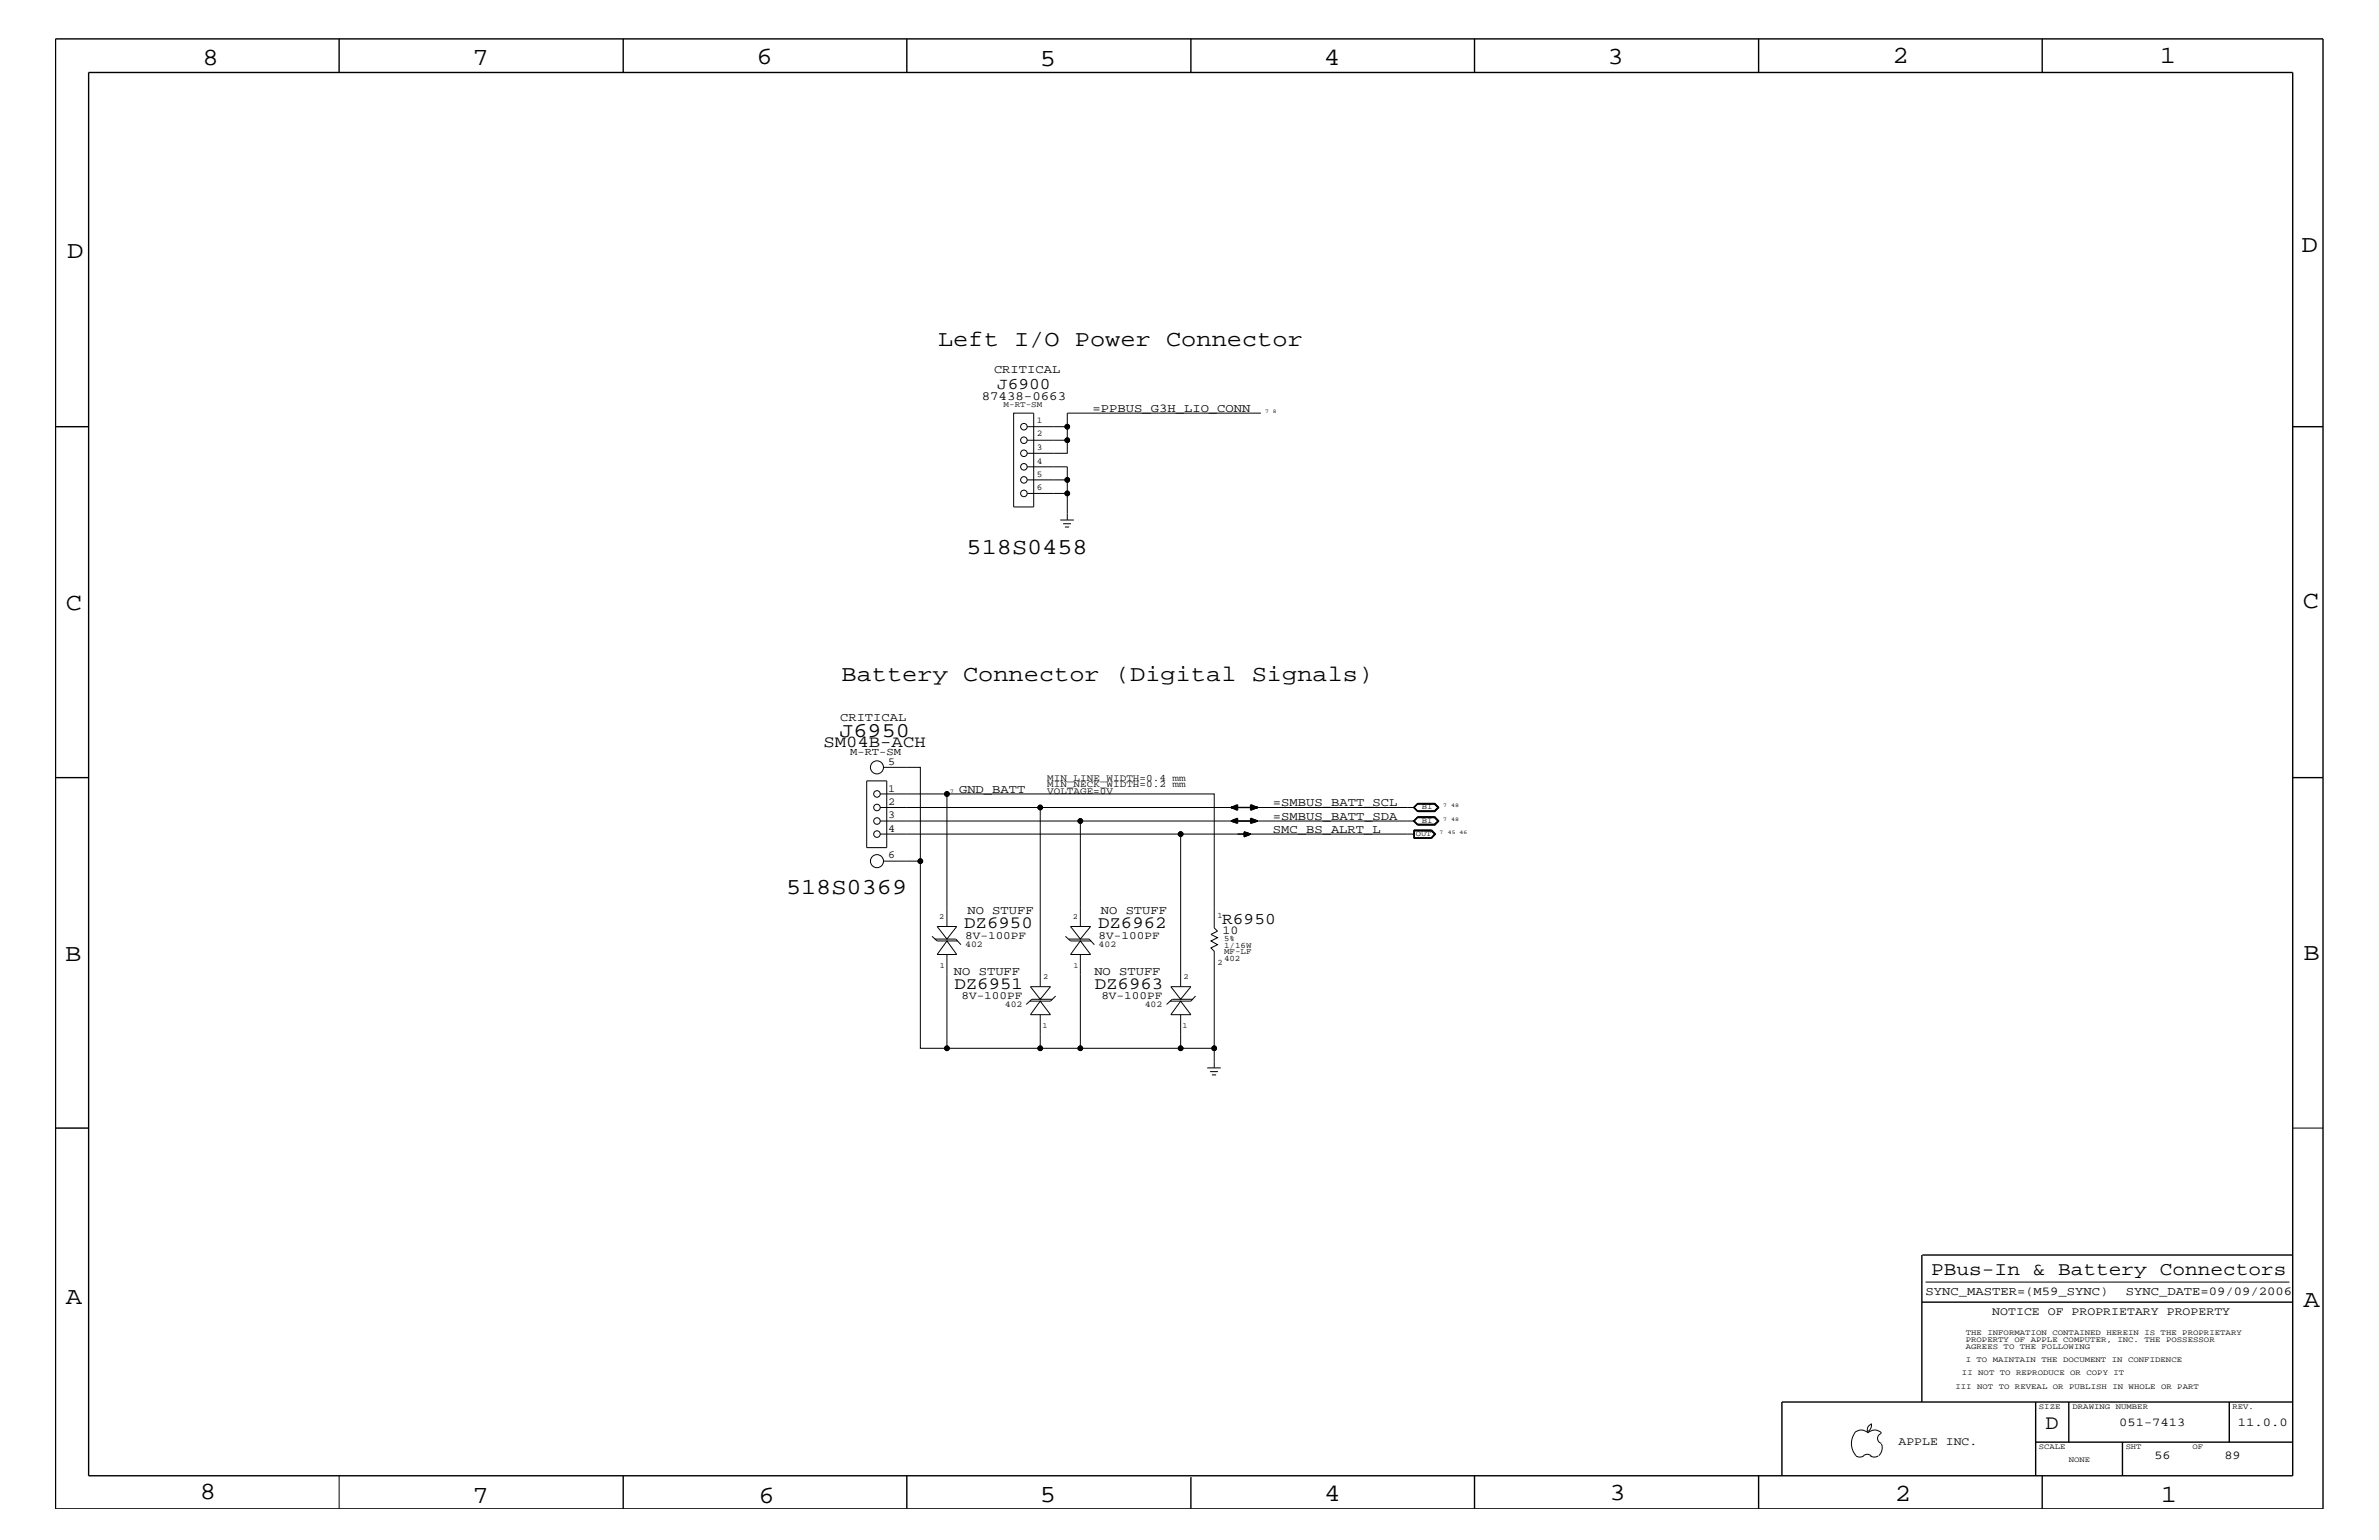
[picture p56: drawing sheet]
<svg xmlns="http://www.w3.org/2000/svg" width="432mm" height="279mm" viewBox="0 0 432 279" stroke-linecap="round" stroke-linejoin="round" font-family="sans-serif">
<defs><g id="words">
<g font-size="4.5">
<text x="36.7" y="11.7">8</text>
<text x="85.8" y="11.7">7</text>
<text x="137.3" y="11.5">6</text>
<text x="240.3" y="11.7">4</text>
<text x="291.8" y="11.5">3</text>
<text x="343.5" y="11.5">2</text>
<text x="392" y="11.5">1</text>
<text x="188.7" y="12.1">5</text>
<text x="12.2" y="46.8">D</text>
<text x="417.7" y="45.7">D</text>
<text x="11.9" y="110.6">C</text>
<text x="418" y="110.3">C</text>
<text x="11.9" y="174.3">B</text>
<text x="418.1" y="174.2">B</text>
<text x="11.9" y="236.7">A</text>
<text x="418.1" y="237.1">A</text>
<text x="36.2" y="271.9">8</text>
<text x="85.8" y="272.7">7</text>
<text x="137.7" y="272.7">6</text>
<text x="188.7" y="272.5">5</text>
<text x="240.4" y="272.3">4</text>
<text x="292.1" y="272.2">3</text>
<text x="343.9" y="272.3">2</text>
<text x="392.2" y="272.6">1</text>
</g>
<g font-size="4.1">
<text x="170.3" y="62.9">Left I/O Power Connector</text>
<text x="175.4" y="100.4">518S0458</text>
<text x="152.7" y="123.5">Battery Connector (Digital Signals)</text>
<text x="142.7" y="162.2">518S0369</text>
</g>
<text font-size="3.8" x="152.4" y="133.6">J6950</text>
<text font-size="3.7" x="371.3" y="259.3">D</text>
<text font-size="3.5" x="350.5" y="231.3">PBus-In &amp; Battery Connectors</text>
<g font-size="3.1">
<text x="175" y="168.4">DZ6950</text>
<text x="199.3" y="168.4">DZ6962</text>
<text x="173.2" y="179.4">DZ6951</text>
<text x="198.7" y="179.4">DZ6963</text>
</g>
<g font-size="3">
<text x="181" y="70.6">J6900</text>
<text x="149.5" y="135.6">SM04B-ACH</text>
<text x="221.8" y="167.6">R6950</text>
</g>
<text font-size="2.3" x="178.2" y="72.6">87438-0663</text>
<g font-size="2.2">
<text x="180.4" y="67.7">CRITICAL</text>
<text x="198.3" y="74.7">=PPBUS_G3H_LIO_CONN</text>
<text x="152.5" y="130.8">CRITICAL</text>
<text x="174.1" y="143.9">GND_BATT</text>
<text x="231.1" y="146.2">=SMBUS_BATT_SCL</text>
<text x="231.1" y="148.7">=SMBUS_BATT_SDA</text>
<text x="231.1" y="151.1">SMC_BS_ALRT_L</text>
<text x="175.6" y="165.9">NO STUFF</text>
<text x="199.8" y="165.9">NO STUFF</text>
<text x="221.9" y="169.4">10</text>
<text x="173.1" y="176.8">NO STUFF</text>
<text x="198.6" y="176.8">NO STUFF</text>
<text x="349.5" y="235">SYNC_MASTER=(M59_SYNC)</text>
<text x="385.8" y="235">SYNC_DATE=09/09/2006</text>
<text x="384.6" y="258.7">051-7413</text>
<text x="406.2" y="258.7">11.0.0</text>
<text x="391" y="264.7">56</text>
<text x="403.7" y="264.7">89</text>
</g>
<g font-size="2.1">
<text x="361.6" y="238.6">NOTICE OF PROPRIETARY PROPERTY</text>
<text x="344.6" y="262.2">APPLE INC.</text>
</g>
<g font-size="2">
<text x="175.2" y="170.3">8V-100PF</text>
<text x="199.4" y="170.3">8V-100PF</text>
<text x="174.5" y="181.2">8V-100PF</text>
<text x="199.9" y="181.2">8V-100PF</text>
</g>
<g font-size="1.9">
<text x="154.3" y="137">M-RT-SM</text>
<text x="161.2" y="138.7">5</text>
<text x="161.2" y="143.6">1</text>
<text x="161.2" y="146">2</text>
<text x="161.2" y="148.4">3</text>
<text x="161.2" y="155.7">6</text>
<text x="161.2" y="150.9">4</text>
</g>
<g font-size="1.8">
<text x="190.1" y="142.9">MIN_NECK_WIDTH=0.2 mm</text>
<text x="190.1" y="141.7">MIN_LINE_WIDTH=0.4 mm</text>
<text x="190.1" y="144">VOLTAGE=0V</text>
</g>
<g font-size="1.6">
<text x="188.2" y="76.8">1</text>
<text x="188.2" y="79.2">2</text>
<text x="188.2" y="81.6">3</text>
<text x="188.2" y="84.1">4</text>
<text x="188.2" y="86.5">5</text>
<text x="188.2" y="88.9">6</text>
<text x="175.2" y="171.8">402</text>
<text x="199.4" y="171.8">402</text>
<text x="182.4" y="182.7">402</text>
<text x="207.8" y="182.7">402</text>
</g>
<g font-size="1.5">
<text x="182.2" y="73.9">M-RT-SM</text>
<text x="221" y="166.5">1</text>
<text x="222.2" y="170.7">5%</text>
<text x="222.2" y="172">1/16W</text>
<text x="222.2" y="173.2">MF-LF</text>
<text x="221" y="175">2</text>
<text x="222.2" y="174.4">402</text>
</g>
<g font-size="1.4">
<text x="258.1" y="146.8">BI</text>
<text x="258.1" y="149.3">BI</text>
<text x="257" y="151.8">OUT</text>
<text x="170.4" y="166.7">2</text>
<text x="194.7" y="166.7">2</text>
<text x="170.6" y="175.6">1</text>
<text x="189.3" y="177.7">2</text>
<text x="194.8" y="175.6">1</text>
<text x="214.8" y="177.7">2</text>
<text x="189.2" y="186.5">1</text>
<text x="214.6" y="186.5">1</text>
<text x="356.8" y="242.3">THE INFORMATION CONTAINED HEREIN IS THE PROPRIETARY</text>
<text x="356.8" y="243.5">PROPERTY OF APPLE COMPUTER, INC. THE POSSESSOR</text>
<text x="356.8" y="244.7">AGREES TO THE FOLLOWING</text>
<text x="354.9" y="252">III NOT TO REVEAL OR PUBLISH IN WHOLE OR PART</text>
<text x="356.1" y="249.5">II NOT TO REPRODUCE OR COPY IT</text>
<text x="356.8" y="247.1">I TO MAINTAIN THE DOCUMENT IN CONFIDENCE</text>
<text x="370.1" y="255.6">SIZE</text>
<text x="376.2" y="255.6">DRAWING NUMBER</text>
<text x="405.2" y="255.6">REV.</text>
<text x="370.1" y="262.9">SCALE</text>
<text x="385.8" y="262.9">SHT</text>
<text x="397.9" y="262.9">OF</text>
<text x="375.5" y="265.3">NONE</text>
</g>
<g font-size="1">
<text x="229.6" y="75">7</text>
<text x="231.1" y="75">8</text>
<text x="172.5" y="143.9">7</text>
<text x="262" y="146.5">7</text>
<text x="262" y="149">7</text>
<text x="263.4" y="146.5">48</text>
<text x="263.4" y="149">48</text>
<text x="261.3" y="151.3">7</text>
<text x="262.8" y="151.3">45 46</text>
</g>
</g></defs>
<g fill="none" stroke="#000" stroke-width=".18">
<path d="M184 75h3.6v17h-3.6zM186.4 79.9h7.3v2.3h-7.3M186.4 77.4h7.3M228.9 75h-35.2v4.9M186.4 89.5h7.3M186.4 87.1h7.3M186.4 84.7h7.3v9.6M192.4 94.3h2.5M193 95h1.4M193.3 95.6h.8M160.4 139.2h6.6v17h-6.6M157.3 141.7h3.7v12.1h-3.7z"/>
<path d="M159.8 144h60.6v24.3l.6 .6-1.2 .6 1.2 .6-1.2 .6 1.2 .7-1.2 .6 .6 .6v21.1M159.8 151.3h96.9M159.8 146.5h29M159.8 149h96.9M167 156.2v34h21.8M171.9 144v24.1M196.1 149v19.1M214.3 151.3v27.7M256.5 146.5l.8-.8h3.1l.8 .8-.8 .8h-3.1zM256.5 149l.8-.8h3.1l.8 .8-.8 .7h-3.1zM256.6 149l.7-.7h3.1l.6 .7-.6 .5h-3.1zM256.6 150.6h3.2l.8 .7-.8 .8h-3.2z"/>
<path d="M256.6 150.7h3.2l.7 .6-.7 .8M256.7 146.5l.6-.6h3.1l.5 .6-.5 .6h-3.1zM256.7 149l.6-.6h3.1l.5 .6-.5 .5h-3.1zM256.7 146.5h-67.9v32.5M257.3 145.8h3.1l.6 .7-.6 .7h-3.1M257.3 145.8h3.1l.7 .7-.7 .7h-3.1M257.3 145.8l-.7 .7 .7 .7M257.3 148.2h3.1l.7 .8-.7 .6h-3.1l-.7-.6zM259.8 150.7h-3.1v1.3h3.1M259.8 150.7l.6 .6-.6 .7M169.2 169.9l.9 .8h3.7M169.7 170.4h3.8l.9 1"/>
<path d="M170.1 168.1h3.6l-1.8 2.3zM171.9 170.7l1.8 2.5h-3.6zM171.9 173.2v17M187 179h3.7l-1.9 2.3zM193.4 169.9l.9 .8h3.7M194 170.4h3.7l.9 1M194.3 168.1h3.7l-1.9 2.3zM196.1 170.7l1.9 2.5h-3.7zM196.1 173.2v17M212.5 179h3.7l-1.9 2.3zM188.8 181.6l1.9 2.5h-3.7zM188.8 184.1v6.1"/>
<path d="M188.8 190.2h31.6M191 181.3h-3.7l-1 .9M191.6 180.7l-.9 .9h-3.8M214.3 181.6l1.9 2.5h-3.7zM214.3 184.1v6.1M216.5 181.3h-3.7l-1 .9M217 180.7l-.8 .9h-3.9M219.1 193.7h2.5M219.6 194.4h1.5M220 195h.7M416.1 204.7h5.5M349.5 232.6h66"/>
<path d="M336.6 260a1.69 1.69 0 0 1 2.4 0 1.72 1.72 0 0 1 2.5 0M339.6 258.3l.1 .1a1.27 1.27 0 0 1-.7 1.3M339.6 258.4a.99 .99 0 0 0-.6 1.4M61.6 267.7v6.1M336.6 260a3.3 3.3 0 0 0 .3 4.1M336.9 264.1l.7 .3 .7-.3M338.2 264.1l.7-.3 .7 .3M339.5 264.1l.7 .3 .7-.3M341.5 260.1a.93 .93 0 0 0-.7 .9 .93 .93 0 0 0 .7 .9M341.5 262l.1 .7a1.99 1.99 0 0 1-.6 1.4"/>
<circle cx="185.8" cy="77.4" r=".59"/>
<circle cx="185.8" cy="79.9" r=".59"/>
<circle cx="193.7" cy="77.4" r=".42"/>
<circle cx="193.7" cy="79.9" r=".42"/>
<circle cx="185.8" cy="82.2" r=".59"/>
<circle cx="185.8" cy="89.5" r=".59"/>
<circle cx="185.8" cy="84.7" r=".59"/>
<circle cx="185.8" cy="87.1" r=".59"/>
<circle cx="193.7" cy="89.5" r=".42"/>
<circle cx="193.7" cy="87.1" r=".42"/>
<circle cx="159.2" cy="139.2" r="1.19"/>
<circle cx="159.2" cy="156.2" r="1.19"/>
<circle cx="159.2" cy="146.5" r=".59"/>
<circle cx="159.2" cy="144" r=".59"/>
<circle cx="159.2" cy="151.3" r=".59"/>
<circle cx="159.2" cy="149" r=".59"/>
<circle cx="167" cy="156.2" r=".42"/>
<circle cx="171.9" cy="144" r=".42"/>
<circle cx="188.8" cy="146.5" r=".42"/>
<circle cx="196.1" cy="149" r=".42"/>
<circle cx="214.3" cy="151.3" r=".42"/>
<circle cx="171.9" cy="190.2" r=".42"/>
<circle cx="188.8" cy="190.2" r=".42"/>
<circle cx="196.1" cy="190.2" r=".42"/>
<circle cx="214.3" cy="190.2" r=".42"/>
<circle cx="220.4" cy="190.2" r=".42"/>
</g>
<g fill="none" stroke="#000" stroke-width=".25">
<path d="M10.1 7.1h411.5v266.7h-411.5zM16.1 13.2h400v254.5h-400zM61.6 7.1v6.1M113.1 7.1v6.1M164.6 7.1v6.1M216.2 7.1v6.1M267.6 7.1v6.1M319.2 7.1v6.1M370.7 7.1v6.1M10.1 77.4h6M416.1 77.4h5.5M10.1 141.1h6"/>
<path d="M223.4 149h1.2M223.4 146.5l1.2-.5v1zM223.4 149l1.2-.6v1zM223.4 149h4.9M223.4 149l1.2 .2M223.4 149l1.2 .3M223.4 146.5l1.2 .2M223.4 146.5h4.9M223.4 146.5l1.2 .3M224.6 151.3h2.4M224.6 148.8l-1.2 .2M224.6 148.7l-1.2 .3"/>
<path d="M224.6 148.5l-1.2 .5M224.6 146.4l-1.2 .1M224.6 146.2l-1.2 .3M225.8 150.9l1.2 .4-1.2 .5zM225.8 151l1.2 .3M225.8 151.2l1.2 .1M225.8 151.1l1.2 .2M227 151.3l-1.2 .2M227 151.3l-1.2 .5M227 151.3l-1.2 .3M227 148.8l1.3 .2M227 146l1.3 .5-1.3 .5z"/>
<path d="M227 148.4l1.3 .6-1.3 .4zM227 148.5l1.3 .5M227 148.7l1.3 .3M227 146.4l1.3 .1M227 146.2l1.3 .3M228.3 149h-1.3M228.3 149l-1.3 .2M228.3 149l-1.3 .3M228.3 146.5l-1.3 .2M228.3 146.5l-1.3 .3M416.1 141.1h5.5M10.1 204.7h6"/>
<path d="M348.8 236.2h67.3M348.8 227.7v26.7M348.9 227.7h67.2M369.5 254.4v13.3M375.5 254.4v7.2M404.6 254.4v7.2M416.1 254.4h-92.7v13.3M113.1 267.7v6.1M164.6 267.7v6.1M216.2 268v5.8M267.6 267.7v6.1M319.2 267.7v6.1"/>
<path d="M369.5 261.6h46.6M370.7 267.7v6.1M385.2 261.6v6.1"/>
</g>
<g fill="#000">
<circle cx="193.7" cy="77.4" r=".42"/>
<circle cx="193.7" cy="79.9" r=".42"/>
<circle cx="193.7" cy="89.5" r=".42"/>
<circle cx="193.7" cy="87.1" r=".42"/>
<circle cx="167" cy="156.2" r=".42"/>
<circle cx="171.9" cy="144" r=".42"/>
<circle cx="188.8" cy="146.5" r=".42"/>
<circle cx="196.1" cy="149" r=".42"/>
<circle cx="214.3" cy="151.3" r=".42"/>
<circle cx="171.9" cy="190.2" r=".42"/>
<circle cx="188.8" cy="190.2" r=".42"/>
<circle cx="196.1" cy="190.2" r=".42"/>
<circle cx="214.3" cy="190.2" r=".42"/>
<circle cx="220.4" cy="190.2" r=".42"/>
</g>
<use href="#words"/>
</svg>
